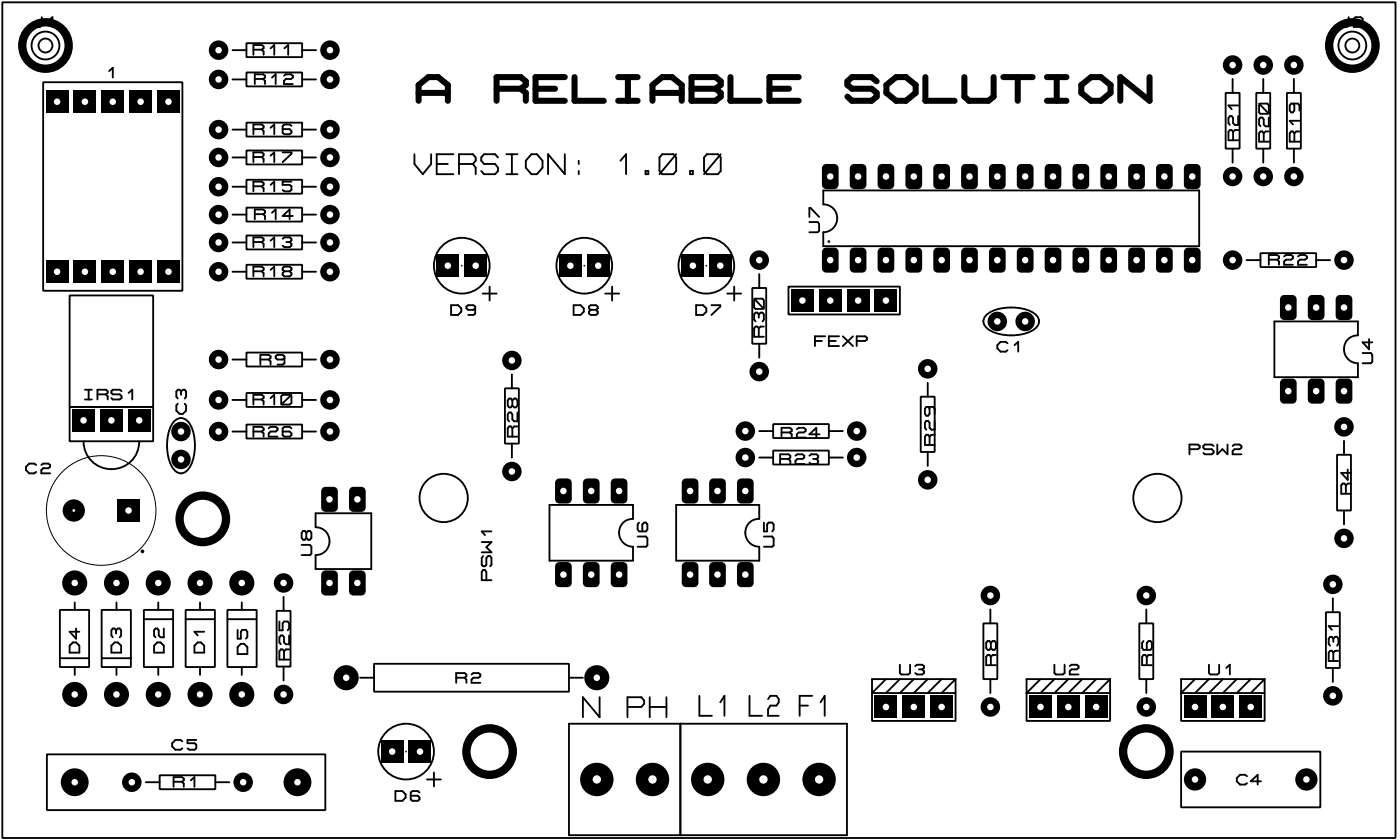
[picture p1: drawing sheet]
<svg xmlns="http://www.w3.org/2000/svg" width="128mm" height="77mm" viewBox="0 0 128 77" stroke-linecap="round" stroke-linejoin="round" font-family="sans-serif">
<path d="M4.2 8.3h2v2h-2z" fill="#000"/>
<circle cx="5.2" cy="9.3" r=".3" fill="#fff"/>
<path d="M6.7 8.3h2.1v2h-2.1z" fill="#000"/>
<circle cx="7.7" cy="9.3" r=".3" fill="#fff"/>
<path d="M9.3 8.3h2v2h-2z" fill="#000"/>
<circle cx="10.3" cy="9.3" r=".3" fill="#fff"/>
<path d="M11.8 8.3h2v2h-2z" fill="#000"/>
<circle cx="12.8" cy="9.3" r=".3" fill="#fff"/>
<path d="M14.4 8.3h2v2h-2z" fill="#000"/>
<circle cx="15.4" cy="9.3" r=".3" fill="#fff"/>
<path d="M4.2 23.7h2v2.1h-2z" fill="#000"/>
<circle cx="5.2" cy="24.8" r=".3" fill="#fff"/>
<path d="M6.7 23.7h2.1v2.1h-2.1z" fill="#000"/>
<circle cx="7.7" cy="24.8" r=".3" fill="#fff"/>
<path d="M9.3 23.7h2v2.1h-2z" fill="#000"/>
<circle cx="10.3" cy="24.8" r=".3" fill="#fff"/>
<path d="M11.8 23.7h2v2.1h-2z" fill="#000"/>
<circle cx="12.8" cy="24.8" r=".3" fill="#fff"/>
<path d="M14.4 23.7h2v2.1h-2z" fill="#000"/>
<circle cx="15.4" cy="24.8" r=".3" fill="#fff"/>
<path d="M75.1 22.7l.2-.1h.9l.3 .2v1.7l-.2 .3h-1l-.3-.2v-1.7z" fill-rule="evenodd" fill="#000"/>
<circle cx="75.7" cy="23.7" r=".3" fill="#fff"/>
<path d="M77.6 22.7l.3-.1h.8l.3 .2v1.7l-.2 .3h-.9l-.3-.2-.1-1.7z" fill-rule="evenodd" fill="#000"/>
<circle cx="78.3" cy="23.7" r=".3" fill="#fff"/>
<path d="M80.1 22.7l.3-.1h.8l.3 .2 .1 1.7-.2 .3h-1l-.3-.2v-1.7z" fill-rule="evenodd" fill="#000"/>
<circle cx="80.8" cy="23.7" r=".3" fill="#fff"/>
<path d="M82.7 22.7l.2-.1h.9l.3 .2v1.7l-.2 .3h-1l-.3-.2v-1.7z" fill-rule="evenodd" fill="#000"/>
<circle cx="83.4" cy="23.7" r=".3" fill="#fff"/>
<path d="M85.2 22.7l.3-.1h.8l.3 .2 .1 1.7-.3 .3h-.9l-.3-.2-.1-1.7z" fill-rule="evenodd" fill="#000"/>
<circle cx="85.9" cy="23.7" r=".3" fill="#fff"/>
<path d="M87.8 22.7l.2-.1h.9l.3 .2v1.7l-.2 .3h-1l-.3-.2v-1.7z" fill-rule="evenodd" fill="#000"/>
<circle cx="88.4" cy="23.7" r=".3" fill="#fff"/>
<path d="M90.3 22.7l.3-.1h.8l.3 .2v1.7l-.2 .3h-.9l-.3-.2-.1-1.7z" fill-rule="evenodd" fill="#000"/>
<circle cx="91" cy="23.7" r=".3" fill="#fff"/>
<path d="M92.8 22.7l.3-.1h.8l.3 .2 .1 1.7-.2 .3h-1l-.3-.2v-1.7z" fill-rule="evenodd" fill="#000"/>
<circle cx="93.5" cy="23.7" r=".3" fill="#fff"/>
<path d="M95.4 22.7l.2-.1h.9l.3 .2v1.7l-.2 .3h-1l-.3-.2v-1.7z" fill-rule="evenodd" fill="#000"/>
<circle cx="96.1" cy="23.7" r=".3" fill="#fff"/>
<path d="M97.9 22.7l.3-.1h.8l.3 .2 .1 1.7-.3 .3h-.9l-.3-.2-.1-1.7z" fill-rule="evenodd" fill="#000"/>
<circle cx="98.6" cy="23.7" r=".3" fill="#fff"/>
<path d="M100.5 22.7l.2-.1h.9l.3 .2v1.7l-.2 .3h-1l-.3-.2v-1.7z" fill-rule="evenodd" fill="#000"/>
<circle cx="101.1" cy="23.7" r=".3" fill="#fff"/>
<path d="M103 22.7l.3-.1h.8l.3 .2v1.7l-.2 .3h-.9l-.3-.2-.1-1.7z" fill-rule="evenodd" fill="#000"/>
<circle cx="103.7" cy="23.7" r=".3" fill="#fff"/>
<path d="M105.5 22.8l.3-.2h.8l.3 .2 .1 1.7-.2 .3h-1l-.3-.2z" fill-rule="evenodd" fill="#000"/>
<circle cx="106.2" cy="23.7" r=".3" fill="#fff"/>
<path d="M108 22.8l.3-.2h.9l.3 .2v1.7l-.2 .3h-1l-.3-.2z" fill-rule="evenodd" fill="#000"/>
<circle cx="108.8" cy="23.7" r=".3" fill="#fff"/>
<path d="M108.1 15.1l.2-.2h.9l.3 .3v1.7l-.2 .3h-1l-.3-.2v-1.7z" fill-rule="evenodd" fill="#000"/>
<circle cx="108.8" cy="16.1" r=".3" fill="#fff"/>
<path d="M105.5 15.1l.3-.2h.8l.3 .3 .1 1.7-.2 .3h-1l-.3-.2v-1.7z" fill-rule="evenodd" fill="#000"/>
<circle cx="106.2" cy="16.1" r=".3" fill="#fff"/>
<path d="M103 15.1l.3-.2h.8l.3 .3v1.7l-.2 .3h-.9l-.3-.2-.1-1.7z" fill-rule="evenodd" fill="#000"/>
<circle cx="103.7" cy="16.1" r=".3" fill="#fff"/>
<path d="M100.5 15.1l.2-.2h.9l.3 .3v1.7l-.2 .3h-1l-.3-.2v-1.7z" fill-rule="evenodd" fill="#000"/>
<circle cx="101.1" cy="16.1" r=".3" fill="#fff"/>
<path d="M97.9 15.1l.3-.2h.8l.3 .3 .1 1.7-.3 .3h-.9l-.3-.2-.1-1.7z" fill-rule="evenodd" fill="#000"/>
<circle cx="98.6" cy="16.1" r=".3" fill="#fff"/>
<path d="M95.4 15.1l.2-.2h.9l.3 .3v1.7l-.2 .3h-1l-.3-.2v-1.7z" fill-rule="evenodd" fill="#000"/>
<circle cx="96.1" cy="16.1" r=".3" fill="#fff"/>
<path d="M92.8 15.1l.3-.2h.8l.3 .3 .1 1.7-.2 .3h-1l-.3-.2v-1.7z" fill-rule="evenodd" fill="#000"/>
<circle cx="93.5" cy="16.1" r=".3" fill="#fff"/>
<path d="M90.3 15.1l.3-.2h.8l.3 .3v1.7l-.2 .3h-.9l-.3-.2-.1-1.7z" fill-rule="evenodd" fill="#000"/>
<circle cx="91" cy="16.1" r=".3" fill="#fff"/>
<path d="M87.8 15.1l.2-.2h.9l.3 .3v1.7l-.2 .3h-1l-.3-.2v-1.7z" fill-rule="evenodd" fill="#000"/>
<circle cx="88.4" cy="16.1" r=".3" fill="#fff"/>
<path d="M85.2 15.1l.3-.2h.8l.3 .3 .1 1.7-.3 .3h-.9l-.3-.2-.1-1.7z" fill-rule="evenodd" fill="#000"/>
<circle cx="85.9" cy="16.1" r=".3" fill="#fff"/>
<path d="M82.7 15.1l.2-.2h.9l.3 .3v1.7l-.2 .3h-1l-.3-.2v-1.7z" fill-rule="evenodd" fill="#000"/>
<circle cx="83.4" cy="16.1" r=".3" fill="#fff"/>
<path d="M80.1 15.1l.3-.2h.8l.3 .3 .1 1.7-.2 .3h-1l-.3-.2v-1.7z" fill-rule="evenodd" fill="#000"/>
<circle cx="80.8" cy="16.1" r=".3" fill="#fff"/>
<path d="M77.6 15.1l.3-.2h.8l.3 .3v1.7l-.2 .3h-.9l-.3-.2-.1-1.7z" fill-rule="evenodd" fill="#000"/>
<circle cx="78.3" cy="16.1" r=".3" fill="#fff"/>
<path d="M75.1 15.1l.2-.2h.9l.3 .3v1.7l-.2 .3h-1l-.3-.2v-1.7z" fill-rule="evenodd" fill="#000"/>
<circle cx="75.7" cy="16.1" r=".3" fill="#fff"/>
<circle cx="54.4" cy="71" r="1.52" fill="#000"/>
<circle cx="54.4" cy="71" r=".38" fill="#fff"/>
<circle cx="59.5" cy="71" r="1.52" fill="#000"/>
<circle cx="59.5" cy="71" r=".38" fill="#fff"/>
<circle cx="64.6" cy="71" r="1.52" fill="#000"/>
<circle cx="64.6" cy="71" r=".38" fill="#fff"/>
<circle cx="69.6" cy="71" r="1.52" fill="#000"/>
<circle cx="69.6" cy="71" r=".38" fill="#fff"/>
<circle cx="74.7" cy="71" r="1.52" fill="#000"/>
<circle cx="74.7" cy="71" r=".38" fill="#fff"/>
<circle cx="22.2" cy="71.3" r=".89" fill="#000"/>
<circle cx="22.2" cy="71.3" r=".3" fill="#fff"/>
<circle cx="12" cy="71.3" r=".89" fill="#000"/>
<circle cx="12" cy="71.3" r=".3" fill="#fff"/>
<circle cx="31.6" cy="61.8" r="1.14" fill="#000"/>
<circle cx="31.6" cy="61.8" r=".3" fill="#fff"/>
<circle cx="54.4" cy="61.8" r="1.14" fill="#000"/>
<circle cx="54.4" cy="61.8" r=".3" fill="#fff"/>
<circle cx="18.2" cy="63.3" r="1.14" fill="#000"/>
<circle cx="18.2" cy="63.3" r=".3" fill="#fff"/>
<circle cx="18.2" cy="53.1" r="1.14" fill="#000"/>
<circle cx="18.2" cy="53.1" r=".3" fill="#fff"/>
<circle cx="14.4" cy="63.3" r="1.14" fill="#000"/>
<circle cx="14.4" cy="63.3" r=".3" fill="#fff"/>
<circle cx="14.4" cy="53.1" r="1.14" fill="#000"/>
<circle cx="14.4" cy="53.1" r=".3" fill="#fff"/>
<circle cx="10.6" cy="53.1" r="1.14" fill="#000"/>
<circle cx="10.6" cy="53.1" r=".3" fill="#fff"/>
<circle cx="10.6" cy="63.3" r="1.14" fill="#000"/>
<circle cx="10.6" cy="63.3" r=".3" fill="#fff"/>
<circle cx="6.8" cy="53.1" r="1.14" fill="#000"/>
<circle cx="6.8" cy="53.1" r=".3" fill="#fff"/>
<circle cx="6.8" cy="63.3" r="1.14" fill="#000"/>
<circle cx="6.8" cy="63.3" r=".3" fill="#fff"/>
<circle cx="22.1" cy="63.3" r="1.14" fill="#000"/>
<circle cx="22.1" cy="63.3" r=".3" fill="#fff"/>
<circle cx="22.1" cy="53.1" r="1.14" fill="#000"/>
<circle cx="22.1" cy="53.1" r=".3" fill="#fff"/>
<path d="M108 63.4h2v2h-2z" fill="#000"/>
<circle cx="109" cy="64.4" r=".3" fill="#fff"/>
<path d="M110.5 63.4h2.1v2h-2.1z" fill="#000"/>
<circle cx="111.5" cy="64.4" r=".3" fill="#fff"/>
<path d="M113.1 63.4h2v2h-2z" fill="#000"/>
<circle cx="114.1" cy="64.4" r=".3" fill="#fff"/>
<path d="M93.9 63.4h2v2h-2z" fill="#000"/>
<circle cx="94.9" cy="64.4" r=".3" fill="#fff"/>
<path d="M96.4 63.4h2.1v2h-2.1z" fill="#000"/>
<circle cx="97.5" cy="64.4" r=".3" fill="#fff"/>
<path d="M99 63.4h2v2h-2z" fill="#000"/>
<circle cx="100" cy="64.4" r=".3" fill="#fff"/>
<path d="M79.8 63.4h2v2h-2z" fill="#000"/>
<circle cx="80.8" cy="64.4" r=".3" fill="#fff"/>
<path d="M82.3 63.4h2.1v2h-2.1z" fill="#000"/>
<circle cx="83.4" cy="64.4" r=".3" fill="#fff"/>
<path d="M84.9 63.4h2v2h-2z" fill="#000"/>
<circle cx="85.9" cy="64.4" r=".3" fill="#fff"/>
<path d="M29.3 52.2l.3-.2h.9l.3 .2v1.7l-.2 .3-1 .1-.3-.2z" fill-rule="evenodd" fill="#000"/>
<circle cx="30.1" cy="53.1" r=".3" fill="#fff"/>
<path d="M31.9 52.2l.3-.2h.8l.3 .2 .1 1.7-.3 .3-.9 .1-.3-.2z" fill-rule="evenodd" fill="#000"/>
<circle cx="32.6" cy="53.1" r=".3" fill="#fff"/>
<path d="M31.9 44.6l.3-.2h.8l.3 .2 .1 1.7-.3 .3-.9 .1-.3-.3z" fill-rule="evenodd" fill="#000"/>
<circle cx="32.6" cy="45.5" r=".3" fill="#fff"/>
<path d="M29.3 44.6l.3-.2h.9l.3 .2v1.7l-.2 .3-1 .1-.3-.3z" fill-rule="evenodd" fill="#000"/>
<circle cx="30.1" cy="45.5" r=".3" fill="#fff"/>
<path d="M37.3 67.5h2v2h-2z" fill="#000"/>
<circle cx="38.3" cy="68.5" r=".3" fill="#fff"/>
<path d="M34.8 67.5h2v2h-2z" fill="#000"/>
<circle cx="35.8" cy="68.5" r=".3" fill="#fff"/>
<circle cx="25.9" cy="63.3" r=".89" fill="#000"/>
<circle cx="25.9" cy="63.3" r=".3" fill="#fff"/>
<circle cx="25.9" cy="53.1" r=".89" fill="#000"/>
<circle cx="25.9" cy="53.1" r=".3" fill="#fff"/>
<circle cx="30.1" cy="36.4" r=".89" fill="#000"/>
<circle cx="30.1" cy="36.4" r=".3" fill="#fff"/>
<circle cx="19.9" cy="36.4" r=".89" fill="#000"/>
<circle cx="19.9" cy="36.4" r=".3" fill="#fff"/>
<path d="M121.9 27.1l.3-.2h.8l.3 .2 .1 1.7-.3 .3-.9 .1-.3-.2z" fill-rule="evenodd" fill="#000"/>
<circle cx="122.6" cy="28" r=".3" fill="#fff"/>
<path d="M119.3 27.1l.3-.2h.9l.3 .2v1.7l-.2 .3-1 .1-.3-.2z" fill-rule="evenodd" fill="#000"/>
<circle cx="120.1" cy="28" r=".3" fill="#fff"/>
<path d="M116.8 27.1l.3-.2h.8l.3 .2 .1 1.7-.2 .3-1 .1-.3-.2z" fill-rule="evenodd" fill="#000"/>
<circle cx="117.5" cy="28" r=".3" fill="#fff"/>
<path d="M116.8 34.7l.3-.2h.8l.3 .2 .1 1.7-.2 .3-1 .1-.3-.2z" fill-rule="evenodd" fill="#000"/>
<circle cx="117.5" cy="35.6" r=".3" fill="#fff"/>
<path d="M119.3 34.7l.3-.2h.9l.3 .2v1.7l-.2 .3-1 .1-.3-.2z" fill-rule="evenodd" fill="#000"/>
<circle cx="120.1" cy="35.6" r=".3" fill="#fff"/>
<path d="M121.9 34.7l.3-.2h.8l.3 .2 .1 1.7-.3 .3-.9 .1-.3-.2z" fill-rule="evenodd" fill="#000"/>
<circle cx="122.6" cy="35.6" r=".3" fill="#fff"/>
<path d="M67.4 43.6h1l.3 .2v1.8l-.2 .2-.9 .1-.3-.2-.1-1.8z" fill-rule="evenodd" fill="#000"/>
<circle cx="68" cy="44.7" r=".3" fill="#fff"/>
<path d="M64.9 43.6h1l.3 .2v1.8l-.2 .2-1 .1-.3-.2v-1.8z" fill-rule="evenodd" fill="#000"/>
<circle cx="65.4" cy="44.7" r=".3" fill="#fff"/>
<path d="M62.2 43.8l.3-.2h.9l.3 .2v1.8l-.2 .2-1 .1-.3-.2z" fill-rule="evenodd" fill="#000"/>
<circle cx="62.9" cy="44.7" r=".3" fill="#fff"/>
<path d="M62.2 51.4l.3-.2h.9l.3 .2v1.8l-.2 .3h-1l-.3-.2z" fill-rule="evenodd" fill="#000"/>
<circle cx="62.9" cy="52.4" r=".3" fill="#fff"/>
<path d="M64.9 51.3l1-.1 .3 .2v1.8l-.2 .3h-1l-.3-.2v-1.7z" fill-rule="evenodd" fill="#000"/>
<circle cx="65.4" cy="52.4" r=".3" fill="#fff"/>
<path d="M67.4 51.3l1-.1 .3 .2v1.8l-.2 .3h-.9l-.3-.2-.1-1.7z" fill-rule="evenodd" fill="#000"/>
<circle cx="68" cy="52.4" r=".3" fill="#fff"/>
<path d="M55.8 43.8l.2-.2h.9l.3 .2v1.8l-.2 .2-1 .1-.2-.2z" fill-rule="evenodd" fill="#000"/>
<circle cx="56.5" cy="44.7" r=".3" fill="#fff"/>
<path d="M53.2 43.8l.3-.2h.9l.3 .2v1.8l-.2 .2-1 .1-.3-.2z" fill-rule="evenodd" fill="#000"/>
<circle cx="53.9" cy="44.7" r=".3" fill="#fff"/>
<path d="M50.7 43.8l.3-.2h.8l.3 .2 .1 1.8-.3 .2-.9 .1-.3-.2z" fill-rule="evenodd" fill="#000"/>
<circle cx="51.4" cy="44.7" r=".3" fill="#fff"/>
<path d="M50.7 51.4l.3-.2h.8l.3 .2 .1 1.8-.3 .3h-.9l-.3-.2z" fill-rule="evenodd" fill="#000"/>
<circle cx="51.4" cy="52.4" r=".3" fill="#fff"/>
<path d="M53.2 51.4l.3-.2h.9l.3 .2v1.8l-.2 .3h-1l-.3-.2z" fill-rule="evenodd" fill="#000"/>
<circle cx="53.9" cy="52.4" r=".3" fill="#fff"/>
<path d="M55.8 51.4l.2-.2h.9l.3 .2v1.8l-.2 .3h-1l-.2-.2z" fill-rule="evenodd" fill="#000"/>
<circle cx="56.5" cy="52.4" r=".3" fill="#fff"/>
<circle cx="30.1" cy="4.6" r=".89" fill="#000"/>
<circle cx="30.1" cy="4.6" r=".3" fill="#fff"/>
<circle cx="19.9" cy="4.6" r=".89" fill="#000"/>
<circle cx="19.9" cy="4.6" r=".3" fill="#fff"/>
<circle cx="30.1" cy="7.2" r=".89" fill="#000"/>
<circle cx="30.1" cy="7.2" r=".3" fill="#fff"/>
<circle cx="19.9" cy="7.2" r=".89" fill="#000"/>
<circle cx="19.9" cy="7.2" r=".3" fill="#fff"/>
<circle cx="30.1" cy="22.1" r=".89" fill="#000"/>
<circle cx="30.1" cy="22.1" r=".3" fill="#fff"/>
<circle cx="19.9" cy="22.1" r=".89" fill="#000"/>
<circle cx="19.9" cy="22.1" r=".3" fill="#fff"/>
<circle cx="30.1" cy="19.6" r=".89" fill="#000"/>
<circle cx="30.1" cy="19.6" r=".3" fill="#fff"/>
<circle cx="19.9" cy="19.6" r=".89" fill="#000"/>
<circle cx="19.9" cy="19.6" r=".3" fill="#fff"/>
<circle cx="30.1" cy="17" r=".89" fill="#000"/>
<circle cx="30.1" cy="17" r=".3" fill="#fff"/>
<circle cx="19.9" cy="17" r=".89" fill="#000"/>
<circle cx="19.9" cy="17" r=".3" fill="#fff"/>
<circle cx="30.1" cy="11.8" r=".89" fill="#000"/>
<circle cx="30.1" cy="11.8" r=".3" fill="#fff"/>
<circle cx="19.9" cy="11.8" r=".89" fill="#000"/>
<circle cx="19.9" cy="11.8" r=".3" fill="#fff"/>
<circle cx="30.1" cy="14.4" r=".89" fill="#000"/>
<circle cx="30.1" cy="14.4" r=".3" fill="#fff"/>
<circle cx="19.9" cy="14.4" r=".89" fill="#000"/>
<circle cx="19.9" cy="14.4" r=".3" fill="#fff"/>
<circle cx="30.1" cy="24.8" r=".89" fill="#000"/>
<circle cx="30.1" cy="24.8" r=".3" fill="#fff"/>
<circle cx="19.9" cy="24.8" r=".89" fill="#000"/>
<circle cx="19.9" cy="24.8" r=".3" fill="#fff"/>
<path d="M6.6 37.3h2v2h-2z" fill="#000"/>
<circle cx="7.6" cy="38.3" r=".3" fill="#fff"/>
<path d="M9.1 37.3h2.1v2h-2.1z" fill="#000"/>
<circle cx="10.2" cy="38.3" r=".3" fill="#fff"/>
<path d="M11.7 37.3h2v2h-2z" fill="#000"/>
<circle cx="12.7" cy="38.3" r=".3" fill="#fff"/>
<circle cx="122.6" cy="49.1" r=".89" fill="#000"/>
<circle cx="122.6" cy="49.1" r=".3" fill="#fff"/>
<circle cx="122.6" cy="38.9" r=".89" fill="#000"/>
<circle cx="122.6" cy="38.9" r=".3" fill="#fff"/>
<circle cx="104.6" cy="64.4" r=".89" fill="#000"/>
<circle cx="104.6" cy="64.4" r=".3" fill="#fff"/>
<circle cx="104.6" cy="54.3" r=".89" fill="#000"/>
<circle cx="104.6" cy="54.3" r=".3" fill="#fff"/>
<circle cx="90.3" cy="64.4" r=".89" fill="#000"/>
<circle cx="90.3" cy="64.4" r=".3" fill="#fff"/>
<circle cx="90.3" cy="54.3" r=".89" fill="#000"/>
<circle cx="90.3" cy="54.3" r=".3" fill="#fff"/>
<circle cx="19.9" cy="32.8" r=".89" fill="#000"/>
<circle cx="19.9" cy="32.8" r=".3" fill="#fff"/>
<circle cx="30.1" cy="32.8" r=".89" fill="#000"/>
<circle cx="30.1" cy="32.8" r=".3" fill="#fff"/>
<circle cx="19.9" cy="39.3" r=".89" fill="#000"/>
<circle cx="19.9" cy="39.3" r=".3" fill="#fff"/>
<circle cx="30.1" cy="39.3" r=".89" fill="#000"/>
<circle cx="30.1" cy="39.3" r=".3" fill="#fff"/>
<circle cx="16.5" cy="39.3" r=".89" fill="#000"/>
<circle cx="16.5" cy="39.3" r=".3" fill="#fff"/>
<circle cx="16.5" cy="41.9" r=".89" fill="#000"/>
<circle cx="16.5" cy="41.9" r=".3" fill="#fff"/>
<circle cx="68" cy="39.3" r=".89" fill="#000"/>
<circle cx="68" cy="39.3" r=".3" fill="#fff"/>
<circle cx="78.1" cy="39.3" r=".89" fill="#000"/>
<circle cx="78.1" cy="39.3" r=".3" fill="#fff"/>
<circle cx="68" cy="41.7" r=".89" fill="#000"/>
<circle cx="68" cy="41.7" r=".3" fill="#fff"/>
<circle cx="78.1" cy="41.7" r=".89" fill="#000"/>
<circle cx="78.1" cy="41.7" r=".3" fill="#fff"/>
<circle cx="122.6" cy="23.7" r=".89" fill="#000"/>
<circle cx="122.6" cy="23.7" r=".3" fill="#fff"/>
<circle cx="112.4" cy="23.7" r=".89" fill="#000"/>
<circle cx="112.4" cy="23.7" r=".3" fill="#fff"/>
<circle cx="69.3" cy="23.7" r=".89" fill="#000"/>
<circle cx="69.3" cy="23.7" r=".3" fill="#fff"/>
<circle cx="69.3" cy="33.9" r=".89" fill="#000"/>
<circle cx="69.3" cy="33.9" r=".3" fill="#fff"/>
<circle cx="46.7" cy="43" r=".89" fill="#000"/>
<circle cx="46.7" cy="43" r=".3" fill="#fff"/>
<circle cx="46.7" cy="32.9" r=".89" fill="#000"/>
<circle cx="46.7" cy="32.9" r=".3" fill="#fff"/>
<circle cx="118" cy="16.1" r=".89" fill="#000"/>
<circle cx="118" cy="16.1" r=".3" fill="#fff"/>
<circle cx="118" cy="5.9" r=".89" fill="#000"/>
<circle cx="118" cy="5.9" r=".3" fill="#fff"/>
<circle cx="115.2" cy="16.1" r=".89" fill="#000"/>
<circle cx="115.2" cy="16.1" r=".3" fill="#fff"/>
<circle cx="115.2" cy="5.9" r=".89" fill="#000"/>
<circle cx="115.2" cy="5.9" r=".3" fill="#fff"/>
<circle cx="112.4" cy="16.1" r=".89" fill="#000"/>
<circle cx="112.4" cy="16.1" r=".3" fill="#fff"/>
<circle cx="112.4" cy="5.9" r=".89" fill="#000"/>
<circle cx="112.4" cy="5.9" r=".3" fill="#fff"/>
<path d="M64.7 23.2h2v2h-2z" fill="#000"/>
<circle cx="65.7" cy="24.2" r=".3" fill="#fff"/>
<path d="M62.2 23.2h2v2h-2z" fill="#000"/>
<circle cx="63.2" cy="24.2" r=".3" fill="#fff"/>
<path d="M53.6 23.2h2v2h-2z" fill="#000"/>
<circle cx="54.6" cy="24.2" r=".3" fill="#fff"/>
<path d="M51 23.2h2v2h-2z" fill="#000"/>
<circle cx="52" cy="24.2" r=".3" fill="#fff"/>
<path d="M42.4 23.2h2v2h-2z" fill="#000"/>
<circle cx="43.4" cy="24.2" r=".3" fill="#fff"/>
<path d="M39.8 23.2h2.1v2h-2.1z" fill="#000"/>
<circle cx="40.9" cy="24.2" r=".3" fill="#fff"/>
<circle cx="121.6" cy="63.4" r=".89" fill="#000"/>
<circle cx="121.6" cy="63.4" r=".3" fill="#fff"/>
<circle cx="121.6" cy="53.3" r=".89" fill="#000"/>
<circle cx="121.6" cy="53.3" r=".3" fill="#fff"/>
<circle cx="84.6" cy="43.7" r=".89" fill="#000"/>
<circle cx="84.6" cy="43.7" r=".3" fill="#fff"/>
<circle cx="84.6" cy="33.6" r=".89" fill="#000"/>
<circle cx="84.6" cy="33.6" r=".3" fill="#fff"/>
<circle cx="6.8" cy="71.3" r="1.27" fill="#000"/>
<circle cx="6.8" cy="71.3" r=".3" fill="#fff"/>
<circle cx="27.1" cy="71.3" r="1.27" fill="#000"/>
<circle cx="27.1" cy="71.3" r=".3" fill="#fff"/>
<circle cx="109" cy="71" r="1.02" fill="#000"/>
<circle cx="109" cy="71" r=".3" fill="#fff"/>
<circle cx="119.2" cy="71" r="1.02" fill="#000"/>
<circle cx="119.2" cy="71" r=".3" fill="#fff"/>
<circle cx="91" cy="29.3" r=".89" fill="#000"/>
<circle cx="91" cy="29.3" r=".3" fill="#fff"/>
<circle cx="93.5" cy="29.3" r=".89" fill="#000"/>
<circle cx="93.5" cy="29.3" r=".3" fill="#fff"/>
<path d="M72.2 26.4h2v2h-2z" fill="#000"/>
<circle cx="73.2" cy="27.4" r=".3" fill="#fff"/>
<path d="M74.7 26.4h2.1v2h-2.1z" fill="#000"/>
<circle cx="75.7" cy="27.4" r=".3" fill="#fff"/>
<path d="M77.3 26.4h2v2h-2z" fill="#000"/>
<circle cx="78.3" cy="27.4" r=".3" fill="#fff"/>
<path d="M79.8 26.4h2v2h-2z" fill="#000"/>
<circle cx="80.8" cy="27.4" r=".3" fill="#fff"/>
<path d="M10.7 45.5h2v2h-2z" fill="#000"/>
<circle cx="11.7" cy="46.5" r=".3" fill="#fff"/>
<circle cx="6.7" cy="46.5" r="1.02" fill="#000"/>
<circle cx="6.7" cy="46.5" r=".13" fill="#fff"/>
<circle cx="44.7" cy="68.5" r="2.5" fill="#000"/>
<circle cx="44.7" cy="68.5" r="1.74" fill="#fff"/>
<circle cx="18.5" cy="47.3" r="2.5" fill="#000"/>
<circle cx="18.5" cy="47.3" r="1.74" fill="#fff"/>
<circle cx="104.6" cy="68.5" r="2.5" fill="#000"/>
<circle cx="104.6" cy="68.5" r="1.74" fill="#fff"/>
<circle cx="4.1" cy="4.1" r="2.5" fill="#000"/>
<circle cx="4.1" cy="4.1" r="1.74" fill="#fff"/>
<circle cx="123.4" cy="4.1" r="2.5" fill="#000"/>
<circle cx="123.4" cy="4.1" r="1.74" fill="#fff"/>
<g fill="none" stroke="#000" stroke-width=".17">
<path d="M.2 .2h127.1v76.2h-127.1zM3.8 1.6v.7l-.2 .2h-.6l-.1-.2v-.1M3.9 7.5h12.7v19h-12.7zM4.4 1.9l.4-.3v.9M9.9 6.5l.4-.3v.9M21.2 4.6h1.3M21.2 7.2h1.3M21.2 19.6h1.3M21.2 17h1.3M21.2 11.8h1.3M21.2 14.4h1.3M22.5 3.9h5.1v1.3h-5.1z"/>
<path d="M22.5 6.6h5.1v1.3h-5.1zM22.5 18.9h5.1v1.3h-5.1zM22.5 16.4h5.1v1.3h-5.1zM22.5 11.2h5.1v1.2h-5.1zM22.5 13.7h5.1v1.3h-5.1zM23.1 4.5h.8M23.1 17h.8M23.1 11.8h.8M23.1 14.3h.8M23.2 7.2h.8M23.2 19.5h.8M23.9 4.5l.1-.1v-.2l-.1-.1h-.8v.9"/>
<path d="M23.9 11.8l.1-.2v-.1l-.1-.2h-.8v.9M23.9 14.3l.1-.1v-.2l-.1-.1h-.8v.9M23.9 17l.1-.2v-.1l-.1-.1h-.8v.8M23.9 4.5l.1 .2v.3M23.9 11.8l.1 .1v.3M23.9 14.3l.1 .2v.3M23.9 17l.1 .1v.3M24 7.2l.2-.1v-.2l-.2-.1h-.8v.9M24 19.5l.2-.1v-.2l-.2-.1h-.8v.9M24 7.2l.2 .2v.3M24 19.5l.2 .2v.3M24.7 4.4l.3-.3v.9"/>
<path d="M24.7 11.6l.3-.3v.9M24.7 14.2l.3-.3v.9M24.7 16.8l.3-.2v.8M24.8 7.1l.3-.3v.9M24.8 19.4l.3-.3v.9M25.8 13.9h.8v.1l-.8 .8M25.9 6.9l.2-.1h.4l.2 .1v.2l-.2 .1h-.4l-.2 .2v.3h.8M26 4.4l.3-.3v.9M26.6 11.5l-.2-.2h-.4l-.2 .2v.6l.2 .1h.4l.2-.1v-.2l-.2-.1h-.6M26.6 16.6h-.8v.2h.6l.2 .2v.3l-.2 .1h-.4l-.2-.1M26.7 19.7h-.9l.6-.6v.9M27.6 4.6h1.2"/>
<path d="M27.6 7.2h1.2M27.6 19.6h1.2M27.6 17h1.2M27.6 11.8h1.2M27.6 14.4h1.2M37.8 14.1v.8l.8 1 .7-1v-.8M39.8 14.9h1.1M41.4 14.1h-1.6v1.8h1.6M41.9 14.9h1.2M43.1 14.9l.3-.3v-.2l-.3-.3h-1.2v1.8M43.1 14.9l.3 .4v.6M45.4 14.4l-.2-.3h-1l-.3 .3v.2l.3 .3h1l.2 .4v.3l-.2 .3h-1l-.3-.3"/>
<path d="M46.2 15.9h1M46.2 14.1h1M46.7 14.1v1.8M48.5 14.1h.5l.5 .5v.7l-.5 .6h-.5l-.5-.6v-.7zM51.5 14.1v1.8l-1.5-1.8v1.8M52.8 14.6v.3M52.8 15.6v.3M56.6 14.6l.5-.5v1.8M58.9 15.6h.2v.3h-.2zM60.4 14.1h1l.3 .3v1.2l-.3 .3h-1l-.2-.3v-1.2zM61.7 14.1l-1.5 1.8M62.9 15.6h.3v.3h-.3z"/>
<path d="M64.5 14.1h1l.2 .3v1.2l-.2 .3h-1l-.3-.3v-1.2zM65.7 14.1l-1.5 1.8M73.8 19.8v-.8h.2l.7 .8M75.1 17.4h34.3v5h-34.3v-1.2a1.27 1.27 0 0 0 1.3-1.3 1.27 1.27 0 0 0-1.3-1.3zM111.8 8.5h1.3v5h-1.3zM112.4 7.2v1.3M112.4 13.5v1.3M112.5 12l-.1-.1h-.2l-.1 .1v.8h.8M112.5 12v.8M112.9 10.6v.8h-.3l-.1-.2v-.4l-.1-.2h-.2l-.1 .2v.4l.1 .2M112.9 11.9h-.3l-.1 .1M112.9 9.6h-.8l.3 .3"/>
<path d="M114.6 8.5h1.3v5h-1.3zM114.9 9.4l.8 1M115 9.4h.6l.1 .2v.6l-.1 .2h-.6l-.1-.2v-.6zM115.2 7.2v1.3M115.2 13.5v1.3M115.3 12.1l-.2-.1h-.1l-.1 .1v.8h.8M115.3 12.1v.8M115.7 10.7v.8h-.3l-.1-.2v-.4l-.2-.2h-.1l-.1 .2v.4l.1 .2M115.7 12h-.3l-.1 .1M117.4 8.5h1.3v5h-1.3zM117.9 9.4l.2 .2v.5l-.2 .1h-.1l-.2-.1v-.5l.2-.2h.6l.1 .2v.5M118 7.2v1.3"/>
<path d="M118 13.5v1.3M118.1 12.1l-.2-.1h-.1l-.2 .1v.8h.9M118.1 12.1v.8M118.5 12h-.3l-.1 .1M118.5 11h-.9l.3 .3M123 1.6v.7l-.1 .2h-.7l-.1-.2v-.1M123.5 1.7l.2-.1h.4l.2 .1v.2l-.2 .1h-.4l-.2 .2v.3h.8M6.3 37.1h7.7v3.1h-7.7zM6.3 26.9h7.7v10.2h-7.7zM7.7 36.4h.7M7.7 35.5h.7M8.1 35.5v.9"/>
<path d="M8.9 35.9h.8M9.7 35.9l.1-.1v-.2l-.1-.1h-.8v.9M9.7 35.9l.1 .2v.3M11.1 35.6l-.2-.1h-.6l-.1 .1v.2l.1 .1h.6l.2 .2v.2l-.2 .1h-.6l-.1-.1M11.7 35.8l.4-.3v.9M15.9 38.4a.88 .88 0 0 1 .9-.3 .88 .88 0 0 1 .6 .7 4.3 4.3 0 0 1-.2 4 .78 .78 0 0 1-1.3 0 4.1 4.1 0 0 1 0-4.4zM16.2 36.8l-.1 .2v.4l.3 .3h.3l.3-.3v-.4l-.2-.2M16.5 35.7l-.1-.2h-.2l-.1 .2v.5l.1 .1M16.5 35.7l.2-.2h.1l.2 .2v.5l-.2 .1M16.5 35.7v.3M21.2 36.4h1.3M21.2 22.1h1.3"/>
<path d="M21.2 24.8h1.3M21.2 32.8h1.3M21.2 39.3h1.3M22.5 35.8h5.1v1.3h-5.1zM22.5 21.5h5.1v1.2h-5.1zM22.5 24.1h5.1v1.3h-5.1zM22.5 32.1h5.1v1.3h-5.1zM22.5 38.7h5.1v1.3h-5.1zM23.1 36.4h.8M23.1 22.1h.8M23.1 24.7h.8M23.1 39.3h.8"/>
<path d="M23.7 32.8h.8M23.9 22.1l.1-.2v-.1l-.1-.2h-.8v.9M23.9 24.7l.1-.1v-.2l-.1-.1h-.8v.9M23.9 36.4l.1-.1v-.2l-.1-.1h-.8v.9M23.9 39.3l.1-.1v-.2l-.1-.1h-.8v.9M23.9 22.1l.1 .1v.3M23.9 24.7l.1 .2v.3M23.9 36.4l.1 .2v.3M23.9 39.3l.1 .2v.3M24.5 32.8l.2-.2v-.1l-.2-.2h-.8v.9M24.5 32.8l.2 .1v.3M24.5 39l.2-.1h.4l.2 .1v.2l-.2 .1h-.4l-.2 .2v.3h.8"/>
<path d="M24.7 36.3l.3-.3v.9M24.7 21.9l.3-.3v.9M24.7 24.6l.3-.3v.9M25.8 36h.6l.2 .1v.6l-.2 .2h-.6l-.1-.2v-.6zM25.8 21.8l.2-.2h.4l.2 .2v.1l-.2 .2M26 24.7l-.2-.1v-.2l.2-.1h.4l.2 .1v.2l-.2 .1M26 24.7l-.2 .2v.2l.2 .1h.4l.2-.1v-.2l-.2-.2M26 32.6l-.2 .2h-.5l-.2-.2v-.1l.2-.2h.5l.2 .2v.6l-.2 .1h-.5M26 24.7h.4M26.1 22.1h.3M26.4 22.1l.2 .1v.2l-.2 .1h-.4l-.2-.1M26.6 39l-.2-.1h-.4l-.2 .1v.7l.2 .1h.4l.2-.1v-.2l-.2-.2h-.6"/>
<path d="M26.6 36l-.9 .9M27.6 36.4h1.2M27.6 22.1h1.2M27.6 24.8h1.2M27.6 32.8h1.2M27.6 39.3h1.2M41.1 27.8h.7l.3 .3v.3l-.3 .3h-.7zM42.1 24.2h.1M43.3 28.1l-.1 .1h-.5l-.2-.1v-.2l.2-.1h.5l.1 .1v.7l-.1 .1h-.5M44 26.8h1.3M44.7 26.1v1.3M46.1 35.4h1.2v5h-1.2z"/>
<path d="M46.7 34.1v1.3M46.7 39l-.1-.1h-.2l-.1 .1v.8h.9M46.7 36.5l-.1-.2h-.2l-.1 .2v.5l.1 .1h.2l.1-.1M46.7 36.5v.5M46.7 39v.8M46.7 36.5l.2-.2h.2l.1 .2v.5l-.1 .1h-.2l-.2-.1M47.2 37.6v.8h-.3l-.2-.2v-.4l-.1-.2h-.2l-.1 .2v.4l.1 .2M47.2 38.9h-.3l-.2 .1M52.3 27.8h.7l.3 .3v.3l-.3 .3h-.7zM53.3 24.2h.1M53.9 28.2l-.2-.1v-.2l.2-.1h.5l.1 .1v.2l-.1 .1M53.9 28.2l-.2 .2v.2l.2 .1h.5l.1-.1v-.2l-.1-.2"/>
<path d="M53.9 28.2h.5M55.2 26.8h1.3M55.8 26.1v1.3M63.5 27.8h.6l.3 .3v.3l-.3 .3h-.6zM64.4 24.2h.1M64.9 27.8h.8v.1l-.8 .8M66.3 26.8h1.3M67 26.1v1.3M68.6 26.2h1.3v5.1h-1.3zM68.8 27.2l.9 1M68.9 27.2h.7l.1 .2v.6l-.1 .2h-.7l-.1-.2v-.6zM69.2 28.7l.2-.2h.2l.1 .2v.4l-.1 .2"/>
<path d="M69.2 28.7l-.1-.2h-.2l-.1 .2v.4l.1 .2M69.2 29.9l-.1-.1h-.2l-.1 .1v.8h.9M69.2 28.7v.3M69.2 29.9v.8M69.3 25v1.2M69.3 31.3v1.3M69.3 39.3h1.2M69.7 29.8h-.3l-.2 .1M70.5 38.7h5.1v1.2h-5.1zM71.3 39.4h.8M71.9 26.1h10.2v2.6h-10.2zM72.1 39.4l.1-.1v-.2l-.1-.1h-.8v.9"/>
<path d="M72.1 39.4l.1 .2v.3M72.7 39.1l.2-.1h.4l.2 .1v.2l-.2 .1h-.4l-.2 .2v.3h.8M73.8 20.2h.8l.1 .2v.6l-.1 .2h-.8M74.3 31.1h.7M74.8 39.6h-1l.7-.6v.9M75.3 30.6h-1v.9M75.6 39.3h1.3M75.6 31.1h.6M76.5 30.6h-.9v.9h.9M76.9 30.6l.9 .9M77.8 30.6l-.9 .9M78.1 31.1h.8l.2-.2v-.1l-.2-.2h-.8v.9"/>
<path d="M84 36.2h1.3v5h-1.3zM84.6 34.9v1.3M84.7 37.1l.1 .2v.4l-.1 .2h-.2l-.1-.2v-.4l.1-.2h.6l.2 .2v.4M84.8 39.8l-.1-.2h-.2l-.1 .2v.8h.9M84.8 39.8v.8M85.3 38.4v.8h-.3l-.2-.2v-.5l-.1-.1h-.2l-.1 .1v.5l.1 .2M85.3 39.6h-.3l-.2 .2M90 28.6a4.2 4.2 0 0 1 4.4 0 .77 .77 0 0 1 0 1.3 4.1 4.1 0 0 1-4.4 0 .77 .77 0 0 1 0-1.3zM91.9 31.3l-.2-.1h-.4l-.3 .3v.2l.3 .3h.4l.2-.1M92.5 31.5l.4-.3v.8M113.7 23.7h1.3M115 23.1h5.1v1.2h-5.1z"/>
<path d="M115.7 23.7h.8M116.2 29.3h7.7v1.3a1.27 1.27 0 0 0-1.3 1.2 1.27 1.27 0 0 0 1.3 1.3v1.3h-7.7zM116.5 23.7l.2-.2v-.1l-.2-.2h-.8v.9M116.5 23.7l.2 .1v.3M117.1 23.4l.2-.2h.5l.1 .2v.1l-.1 .2h-.5l-.2 .1v.3h.8M118.4 23.4l.2-.2h.4l.2 .2v.1l-.2 .2h-.4l-.2 .1v.3h.8M120.1 23.7h1.2M124.3 32.2h.8l.1 .1v.7l-.1 .1h-.8M124.9 30.9v.9l-.6-.6h.9M3.3 42.4l-.2-.2h-.4l-.3 .3v.3l.3 .3h.4l.2-.1M3.8 42.4l.1-.2h.5l.2 .2v.1l-.2 .2h-.5l-.1 .1v.3h.8M5.5 55.6h2.6v5.2h-2.6z"/>
<path d="M5.5 60h2.6M6.3 58.8l.3-.3h.3l.3 .3v.7h-.9zM6.8 54.9v.7M6.9 57.3v.9l-.6-.6h.9M7.6 40.2a2.54 2.54 0 0 0 2.6 2.6 2.54 2.54 0 0 0 2.5-2.6M9.3 55.6h2.6v5.2h-2.6zM9.3 60h2.6M10.2 58.8l.3-.3h.3l.2 .3v.7h-.8zM10.6 57.4l-.1-.1h-.2l-.1 .1v.5l.1 .2M10.6 57.4l.2-.1h.1l.1 .1v.5l-.1 .2M10.6 57.4v.3M10.6 54.9v.7"/>
<path d="M13.1 55.6h2.7v5.2h-2.7zM13.1 56.4h2.6M14.1 58.8l.3-.3h.2l.3 .3v.7h-.8zM14.4 54.9v.7M14.9 57.3v.8h-.3l-.1-.2v-.5l-.1-.1h-.2l-.1 .1v.5l.1 .2M16.9 55.6h2.7v5.2h-2.7zM16.9 56.4h2.7M17.7 58.8l.3-.3h.3l.3 .3v.7h-.9zM18.2 54.9v.7M18.6 57.6h-.9l.3 .3M20.7 55.6h2.7v5.2h-2.7zM20.7 56.4h2.7"/>
<path d="M21.7 59l.3-.3h.3l.3 .3v.6h-.9zM21.7 57.4v.8h.3v-.6l.1-.2h.3l.2 .2v.4l-.2 .2M22.1 54.9v.7M25.2 55.7h1.3v5h-1.3zM25.5 56.6v.8h.3v-.6l.1-.2h.3l.2 .2v.5l-.2 .1M25.9 54.4v1.3M25.9 59.4l-.1-.2h-.2l-.1 .2v.7h.9M25.9 59.4v.7M26.4 57.9v.8h-.3l-.2-.2v-.4l-.1-.2h-.2l-.1 .2v.4l.1 .2M26.4 59.2h-.3l-.2 .2M27.5 49.7h.8l.1 .1v.7l-.1 .1h-.8M27.9 48.6l.2-.2h.2l.1 .2v.4l-.1 .2h-.2l-.2-.2"/>
<path d="M27.9 48.6l-.1-.2h-.2l-.1 .2v.4l.1 .2h.2l.1-.2M27.9 48.6v.4M28.8 46.8h5.1v5.1h-5.1v-1.3a1.27 1.27 0 0 0 1.3-1.3 1.27 1.27 0 0 0-1.3-1.3zM43.9 49.4h.9l-.4 .5 .4 .4h-.9M44.1 50.7l-.2 .1v.7l.2 .1h.1l.2-.1v-.7l.1-.1h.2l.1 .1v.7l-.1 .1M44.4 52.9v-.8l-.2-.2h-.1l-.2 .2v.8h.9M44.8 48.4h-.9l.3 .4M46.7 40.4v1.3M50.1 46h7.6v1.3a1.27 1.27 0 0 0-1.2 1.3 1.27 1.27 0 0 0 1.2 1.2v1.3h-7.6zM58.2 48.9h.7l.2 .2v.6l-.2 .1h-.7M58.3 47.6l-.1 .2v.5l.1 .1h.6l.2-.1v-.5l-.2-.2h-.1l-.2 .2v.6M61.7 46h7.6v1.3a1.27 1.27 0 0 0-1.3 1.3 1.27 1.27 0 0 0 1.3 1.2v1.3h-7.6z"/>
<path d="M69.3 41.7h1.2M69.7 48.9h.7l.2 .2v.6l-.2 .1h-.7M69.7 47.6v.8h.3v-.6l.1-.2h.3l.2 .2v.5l-.2 .1M70.5 41.1h5.1v1.2h-5.1zM71.2 41.8h.7M71.9 41.8l.2-.1v-.2l-.2-.1h-.7v.9M71.9 41.8l.2 .2v.3M72.6 41.5l.1-.1h.5l.2 .1v.2l-.2 .1h-.5l-.1 .2v.3h.8M73.8 41.5l.2-.1h.5l.1 .1v.2l-.1 .1M74.2 41.8h.3M74.5 41.8l.1 .2v.2l-.1 .1h-.5l-.2-.1M75.6 41.7h1.3"/>
<path d="M84.6 41.2v1.3M89.7 56.8h1.3v5.1h-1.3zM90.3 55.5v1.3M90.4 59.9l-.1-.2h-.2l-.1 .2v.7h.8M90.4 58.6l-.1-.2h-.2l-.1 .2v.5l.1 .1h.2l.1-.1M90.4 58.6l.2-.2h.1l.1 .2v.5l-.1 .1h-.1l-.2-.1M90.4 58.6v.5M90.4 59.9v.7M90.8 59.7h-.2l-.2 .2M103.9 56.8h1.3v5.1h-1.3zM104.3 58.4l-.1 .2v.5l.1 .1h.6l.2-.1v-.5l-.2-.2h-.1l-.2 .2v.6M104.6 55.5v1.3"/>
<path d="M104.6 59.9l-.1-.2h-.2l-.1 .2v.7h.9M104.6 59.9v.7M105.1 59.7h-.3l-.2 .2M108.5 40.9h.8l.1-.1v-.2l-.1-.1h-.8v.9M110.7 40.6l-.2-.1h-.6l-.1 .1v.2l.1 .1h.6l.2 .2v.2l-.2 .1h-.6l-.1-.1M111 40.5v.9l.5-.5 .5 .5v-.9M112.4 40.6l.2-.1h.5l.1 .1v.2l-.1 .1h-.5l-.2 .2v.3h.8M120.9 55.8h1.3v5.1h-1.3zM121.6 54.5v1.3M121.6 59.5l-.1-.2h-.2l-.1 .2v.7h.9M121.6 58.2l-.1-.2h-.2l-.1 .2v.5l.1 .1M121.6 58.2v.3"/>
<path d="M121.6 59.5v.7M121.6 58.2l.2-.2h.2l.1 .2v.5l-.1 .1M122 41.4h1.2v5.1h-1.2zM122.1 59.3h-.3l-.2 .2M122.1 57.1h-.9l.3 .3M122.6 40.2v1.2M122.6 46.5v1.3M122.8 44.2l-.2-.1h-.1l-.2 .1v.8h.9M122.8 44.2v.8M122.9 42.8v.9l-.6-.6h.9M123.2 44.1h-.3l-.1 .1M4.3 68.7h25.4v5.1h-25.4z"/>
<path d="M6.8 60.8v.7M10.6 60.8v.7M13.3 71.3h1.3M14.4 60.8v.7M14.6 70.7h5v1.2h-5zM15.8 71.2h.8M16.6 71.2l.2-.1v-.1l-.2-.2h-.8v.9M16.6 71.2l.2 .2v.3M16.6 67.6l-.1-.2h-.5l-.3 .3v.3l.3 .3h.5l.1-.1M17.4 71.1l.3-.3v.9M17.9 67.4h-.8v.3h.6l.2 .2v.3l-.2 .1h-.4l-.2-.1M18.2 60.8v.7"/>
<path d="M19.6 71.3h1.3M22.1 60.8v.7M25.9 60.7v1.3M32.9 61.8h1.2M34.1 60.5h17.8v2.5h-17.8zM36.1 72.1h.6l.3 .3v.3l-.3 .3h-.6zM37 68.5h.1M38.3 72.2l-.2-.1h-.5l-.1 .1v.7l.1 .1h.5l.2-.1v-.2l-.2-.2h-.6M38.9 71h1.3M39.6 70.4v1.3M41.6 61.8h.8M42.4 61.8l.1-.2v-.1l-.1-.2h-.8v.9"/>
<path d="M42.4 61.8l.1 .1v.3M43 61.5l.2-.2h.4l.2 .2v.1l-.2 .2h-.4l-.2 .1v.3h.8M51.9 66h25.4v10.1h-25.4zM51.9 61.8h1.3M54.7 63.5v1.9l-1.5-1.9v1.9M57.2 64.4h1.3l.3-.3v-.3l-.3-.3h-1.3v1.9M59.3 64.4h1.5M59.3 63.5v1.9M60.8 63.5v1.9M62.1 66v10.1M63.8 63.4v1.8h1.1M65.7 64l.4-.6v1.8"/>
<path d="M68.4 63.4v1.8h1.1M70.1 63.7l.2-.3h.5l.2 .3v.3l-.2 .3h-.5l-.2 .3v.6h.9M72.9 64.3h.8M74.1 63.4h-1.2v1.8M74.8 64l.4-.6v1.8M79.5 63.2h7.7v2.5h-7.7zM80.8 61.9l-1.3 1.3v-1.3h7.7M82.1 60.6v.7l.1 .2h.6l.2-.2v-.7M82.1 61.9l-1.3 1.3M83.4 61.9l-1.3 1.3M83.5 60.7l.2-.1h.4l.2 .1v.2l-.2 .1M83.8 61h.3"/>
<path d="M84.1 61l.2 .2v.1l-.2 .2h-.4l-.2-.2M84.6 61.9l-1.2 1.3M85.9 61.9l-1.3 1.3M87.2 61.9v1.3M87.2 61.9l-1.3 1.3M90.3 61.9v1.3M93.6 63.2h7.7v2.5h-7.7zM94.9 61.9l-1.3 1.3v-1.3h7.7M96.2 60.6v.7l.1 .2h.6l.2-.2v-.7M96.2 61.9l-1.3 1.3M97.5 61.9l-1.3 1.3M97.6 60.7l.1-.1h.5l.2 .1v.2l-.2 .1h-.5l-.1 .2v.3h.8"/>
<path d="M98.7 61.9l-1.2 1.3M100 61.9l-1.3 1.3M101.3 61.9v1.3M101.3 61.9l-1.3 1.3M104.6 61.9v1.3M107.7 63.2h7.7v2.5h-7.7zM107.7 68.5h12.7v5.1h-12.7zM109 61.9l-1.3 1.3v-1.3h7.7M110.3 61.9l-1.3 1.3M110.3 60.6v.7l.1 .2h.6l.2-.2v-.7M111.5 61.9l-1.2 1.3M111.8 60.9l.4-.3v.9"/>
<path d="M112.8 61.9l-1.3 1.3M113.7 70.7l-.1-.1h-.5l-.3 .3v.3l.3 .3h.5l.1-.1M114.1 61.9l-1.3 1.3M115 71.2h-.9l.6-.6v.9M115.4 61.9v1.3M115.4 61.9l-1.3 1.3M121.6 60.9v1.2"/>
<circle cx="4.1" cy="4.1" r="1.27"/>
<circle cx="4.1" cy="4.1" r=".64"/>
<circle cx="123.4" cy="4.1" r="1.27"/>
<circle cx="123.4" cy="4.1" r=".64"/>
<circle cx="42.1" cy="24.2" r="2.54"/>
<circle cx="53.3" cy="24.2" r="2.54"/>
<circle cx="64.4" cy="24.2" r="2.54"/>
<circle cx="75.6" cy="22" r=".04"/>
<circle cx="13" cy="50.2" r=".08"/>
<circle cx="40.5" cy="45.4" r="2.2"/>
<circle cx="105.6" cy="45.4" r="2.2"/>
<circle cx="37" cy="68.5" r="2.54"/>
</g>
<circle cx="9.2" cy="46.5" r="5" fill="none" stroke="#000" stroke-width=".09"/>
<g fill="none" stroke="#000" stroke-width=".55">
<path d="M38.2 9.2v-1.5l.9-.7h.9l.9 .7v1.5M38.2 8.5h2.7M45.3 8.1h2.2M47.5 8.1l.5-.4v-.3l-.5-.4h-2.2v2.2M47.5 8.1l.5 .4v.7M48.9 8.1h1.7M51.5 7h-2.6v2.2h2.6M52.4 7v2.2h2.7M56.4 7h1.8M56.4 9.2h1.8M57.3 7v2.2M59.5 9.2v-1.5l.9-.7h.9l.9 .7v1.5"/>
<path d="M59.5 8.5h2.7M63.1 7h2.2l.4 .4v.3l-.4 .4 .4 .4v.3l-.4 .4h-2.2zM63.1 8.1h2.2M66.6 7v2.2h2.7M70.2 8.1h1.8M72.9 7h-2.7v2.2h2.7M80 7.4l-.5-.4h-1.8l-.4 .4v.3l.4 .4h1.8l.5 .4v.3l-.5 .4h-1.8l-.4-.4M80.9 7.7l.8-.7h.9l.9 .7v.8l-.9 .7h-.9l-.8-.7zM84.4 7v2.2h2.7M88 7v1.8l.4 .4h1.8l.4-.4v-1.8M91.5 7h2.7M92.8 7v2.2"/>
<path d="M95.5 7h1.8M95.5 9.2h1.8M96.4 7v2.2M98.6 7.7l.9-.7h.9l.9 .7v.8l-.9 .7h-.9l-.9-.7zM104.9 7v2.2l-2.7-2.2v2.2"/>
</g>
</svg>
